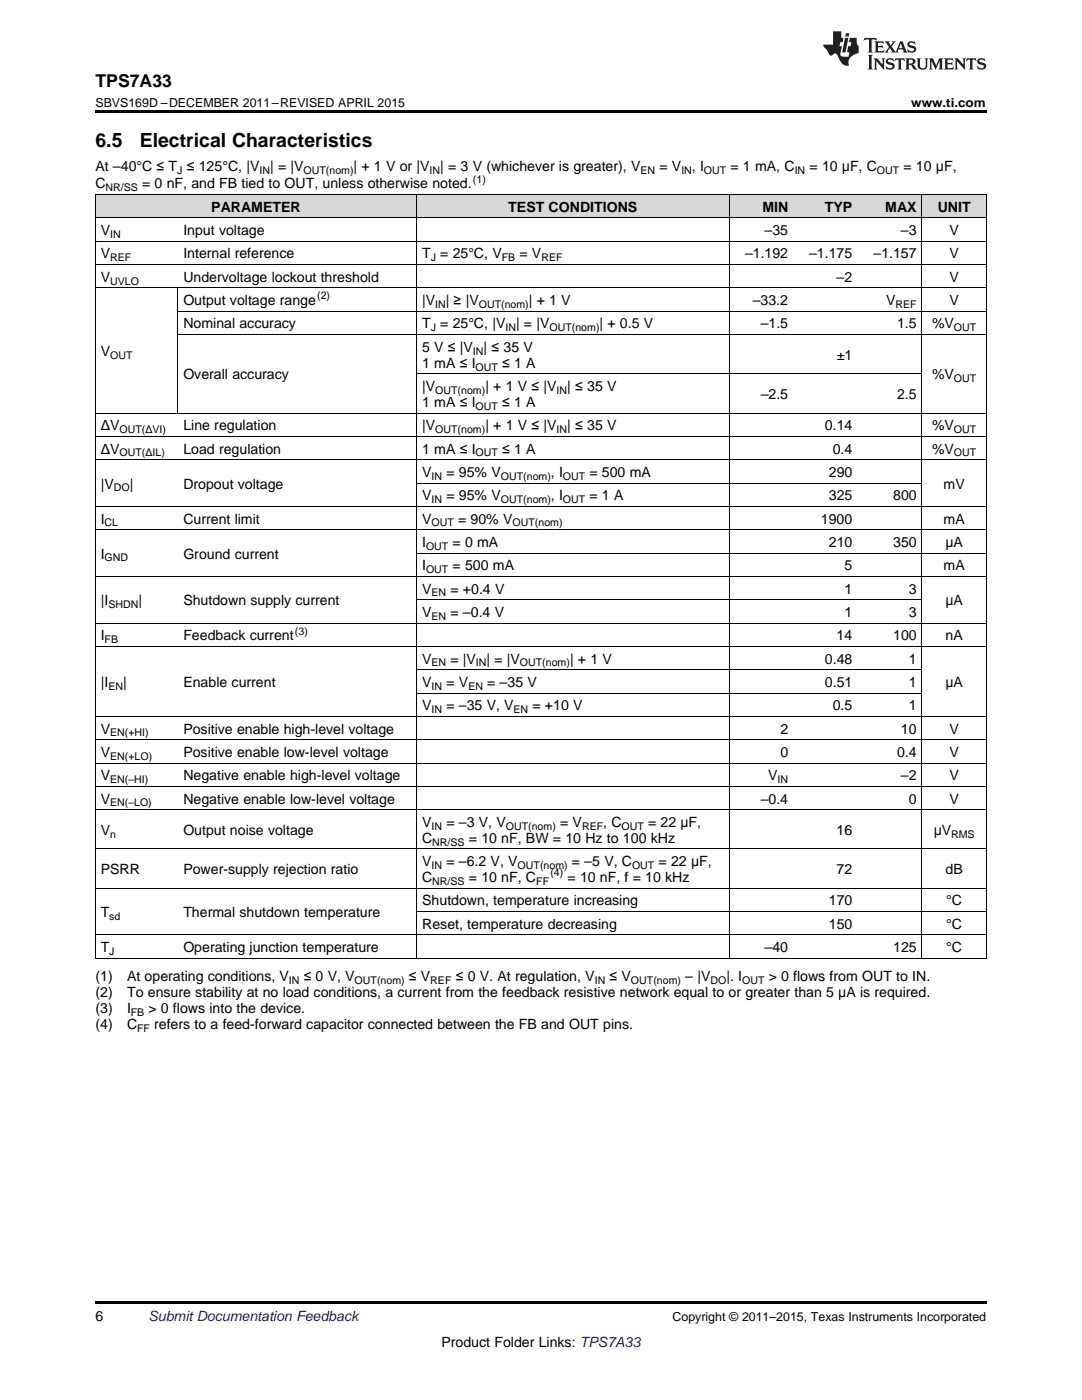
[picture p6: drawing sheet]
<svg xmlns="http://www.w3.org/2000/svg" width="216mm" height="279mm" viewBox="0 0 216 279" stroke-linecap="round" stroke-linejoin="round" font-family="sans-serif">
<defs><g id="words">
<g font-size="3.9">
<text x="19" y="29.3">6.5</text>
<text x="27.9" y="29.3">Electrical Characteristics</text>
</g>
<text font-size="3.5" x="19" y="17.3">TPS7A33</text>
<g font-size="2.8">
<text x="19" y="34.1">At –40°C ≤ T ≤ 125°C, |V</text>
<text x="53.9" y="34.1">| = |V</text>
<text x="70.6" y="34.1">| + 1 V or |V</text>
<text x="87.8" y="34.1">| = 3 V (whichever is greater), V</text>
<text x="131.6" y="34.1">= V</text>
<text x="138.1" y="34.1">, I</text>
<text x="145.8" y="34.1">= 1 mA, C</text>
<text x="161.5" y="34.1">= 10 μF, C</text>
<text x="180.3" y="34.1">= 10 μF,</text>
<text x="19" y="37.6">C</text>
<text x="28.4" y="37.6">= 0 nF, and FB tied to OUT, unless otherwise noted.</text>
<text x="20.1" y="46.9">V</text>
<text x="36.6" y="46.9">Input voltage</text>
<text x="42.2" y="42.3">PARAMETER</text>
<text x="101.4" y="42.3">TEST CONDITIONS</text>
<text x="152.1" y="42.3">MIN</text>
<text x="152.6" y="46.9">–35</text>
<text x="164.6" y="42.3">TYP</text>
<text x="176.6" y="42.3">MAX</text>
<text x="179.8" y="46.9">–3</text>
<text x="187.1" y="42.3">UNIT</text>
<text x="189.5" y="46.9">V</text>
<text x="20.1" y="51.6">V</text>
<text x="36.6" y="51.6">Internal reference</text>
<text x="84.2" y="51.6">T = 25°C, V</text>
<text x="103.6" y="51.6">= V</text>
<text x="148.7" y="51.6">–1.192</text>
<text x="161.5" y="51.6">–1.175</text>
<text x="174.3" y="51.6">–1.157</text>
<text x="189.5" y="51.6">V</text>
<text x="20.1" y="56.2">V</text>
<text x="36.6" y="56.2">Undervoltage lockout threshold</text>
<text x="166.9" y="56.2">–2</text>
<text x="189.5" y="56.2">V</text>
<text x="36.6" y="60.9">Output voltage range</text>
<text x="36.6" y="65.5">Nominal accuracy</text>
<text x="84.2" y="60.9">|V</text>
<text x="84.2" y="65.5">T = 25°C, |V</text>
<text x="89" y="60.9">| ≥ |V</text>
<text x="103" y="65.5">| = |V</text>
<text x="105.5" y="60.9">| + 1 V</text>
<text x="119.6" y="65.5">| + 0.5 V</text>
<text x="150.2" y="60.9">–33.2</text>
<text x="151.8" y="65.5">–1.5</text>
<text x="176.8" y="60.9">V</text>
<text x="179" y="65.5">1.5</text>
<text x="186" y="65.5">%V</text>
<text x="189.5" y="60.9">V</text>
<text x="20.1" y="71">V</text>
<text x="84.2" y="70.2">5 V ≤ |V</text>
<text x="96.5" y="70.2">| ≤ 35 V</text>
<text x="167" y="71.8">±1</text>
<text x="36.6" y="75.7">Overall accuracy</text>
<text x="84.2" y="73.4">1 mA ≤ I</text>
<text x="100.2" y="73.4">≤ 1 A</text>
<text x="186" y="75.7">%V</text>
<text x="84.2" y="78">|V</text>
<text x="84.2" y="81.2">1 mA ≤ I</text>
<text x="96.8" y="78">| + 1 V ≤ |V</text>
<text x="100.2" y="81.2">≤ 1 A</text>
<text x="113.2" y="78">| ≤ 35 V</text>
<text x="151.8" y="79.6">–2.5</text>
<text x="179" y="79.6">2.5</text>
<text x="20.1" y="85.9">ΔV</text>
<text x="36.6" y="85.9">Line regulation</text>
<text x="84.2" y="85.9">|V</text>
<text x="96.8" y="85.9">| + 1 V ≤ |V</text>
<text x="113.2" y="85.9">| ≤ 35 V</text>
<text x="164.6" y="85.9">0.14</text>
<text x="186" y="85.9">%V</text>
<text x="20.1" y="90.5">ΔV</text>
<text x="36.6" y="90.5">Load regulation</text>
<text x="84.2" y="90.5">1 mA ≤ I</text>
<text x="84.2" y="95.2">V</text>
<text x="89.1" y="95.2">= 95% V</text>
<text x="100.2" y="90.5">≤ 1 A</text>
<text x="109.9" y="95.2">, I</text>
<text x="117.6" y="95.2">= 500 mA</text>
<text x="165.4" y="95.2">290</text>
<text x="166.2" y="90.5">0.4</text>
<text x="186" y="90.5">%V</text>
<text x="20.1" y="97.5">|V</text>
<text x="25.9" y="97.5">|</text>
<text x="36.6" y="97.5">Dropout voltage</text>
<text x="84.2" y="99.8">V</text>
<text x="89.1" y="99.8">= 95% V</text>
<text x="109.9" y="99.8">, I</text>
<text x="117.6" y="99.8">= 1 A</text>
<text x="165.4" y="99.8">325</text>
<text x="178.2" y="99.8">800</text>
<text x="188.3" y="97.5">mV</text>
<text x="20.1" y="104.5">I</text>
<text x="36.6" y="104.5">Current limit</text>
<text x="84.2" y="104.5">V</text>
<text x="91.4" y="104.5">= 90% V</text>
<text x="163.8" y="104.5">1900</text>
<text x="188.3" y="104.5">mA</text>
<text x="20.1" y="111.5">I</text>
<text x="36.6" y="111.5">Ground current</text>
<text x="84.2" y="109.1">I</text>
<text x="84.2" y="113.8">I</text>
<text x="90.3" y="109.1">= 0 mA</text>
<text x="90.3" y="113.8">= 500 mA</text>
<text x="165.4" y="109.1">210</text>
<text x="168.5" y="113.8">5</text>
<text x="178.2" y="109.1">350</text>
<text x="188.3" y="113.8">mA</text>
<text x="188.7" y="109.1">μA</text>
<text x="84.2" y="118.5">V</text>
<text x="89.9" y="118.5">= +0.4 V</text>
<text x="168.5" y="118.5">1</text>
<text x="181.4" y="118.5">3</text>
<text x="20.1" y="120.8">|I</text>
<text x="27.6" y="120.8">|</text>
<text x="36.6" y="120.8">Shutdown supply current</text>
<text x="84.2" y="123.1">V</text>
<text x="89.9" y="123.1">= –0.4 V</text>
<text x="168.5" y="123.1">1</text>
<text x="181.4" y="123.1">3</text>
<text x="188.7" y="120.8">μA</text>
<text x="20.1" y="127.8">I</text>
<text x="36.6" y="127.8">Feedback current</text>
<text x="166.9" y="127.8">14</text>
<text x="178.2" y="127.8">100</text>
<text x="188.7" y="127.8">nA</text>
<text x="20.1" y="137.1">|I</text>
<text x="24.6" y="137.1">|</text>
<text x="36.6" y="137.1">Enable current</text>
<text x="84.2" y="132.4">V</text>
<text x="84.2" y="137.1">V</text>
<text x="89.1" y="137.1">= V</text>
<text x="89.9" y="132.4">= |V</text>
<text x="97.1" y="132.4">| = |V</text>
<text x="97.2" y="137.1">= –35 V</text>
<text x="113.7" y="132.4">| + 1 V</text>
<text x="164.6" y="132.4">0.48</text>
<text x="164.6" y="137.1">0.51</text>
<text x="181.4" y="132.4">1</text>
<text x="181.4" y="137.1">1</text>
<text x="188.7" y="137.1">μA</text>
<text x="84.2" y="141.7">V</text>
<text x="89.1" y="141.7">= –35 V, V</text>
<text x="106.3" y="141.7">= +10 V</text>
<text x="166.2" y="141.7">0.5</text>
<text x="181.4" y="141.7">1</text>
<text x="20.1" y="146.4">V</text>
<text x="36.6" y="146.4">Positive enable high-level voltage</text>
<text x="155.7" y="146.4">2</text>
<text x="179.8" y="146.4">10</text>
<text x="189.5" y="146.4">V</text>
<text x="20.1" y="151.1">V</text>
<text x="20.1" y="155.7">V</text>
<text x="36.6" y="151.1">Positive enable low-level voltage</text>
<text x="36.6" y="155.7">Negative enable high-level voltage</text>
<text x="153.3" y="155.7">V</text>
<text x="155.7" y="151.1">0</text>
<text x="179" y="151.1">0.4</text>
<text x="179.8" y="155.7">–2</text>
<text x="189.5" y="151.1">V</text>
<text x="189.5" y="155.7">V</text>
<text x="20.1" y="160.4">V</text>
<text x="36.6" y="160.4">Negative enable low-level voltage</text>
<text x="151.8" y="160.4">–0.4</text>
<text x="181.4" y="160.4">0</text>
<text x="189.5" y="160.4">V</text>
<text x="20.1" y="166.6">V</text>
<text x="36.6" y="166.6">Output noise voltage</text>
<text x="84.2" y="165">V</text>
<text x="89.1" y="165">= –3 V, V</text>
<text x="111.8" y="165">= V</text>
<text x="120.4" y="165">, C</text>
<text x="129.3" y="165">= 22 μF,</text>
<text x="166.9" y="166.6">16</text>
<text x="186.3" y="166.6">μV</text>
<text x="84.2" y="168.2">C</text>
<text x="84.2" y="172.9">V</text>
<text x="89.1" y="172.9">= –6.2 V, V</text>
<text x="93.6" y="168.2">= 10 nF, BW = 10 Hz to 100 kHz</text>
<text x="114.1" y="172.9">= –5 V, C</text>
<text x="131.4" y="172.9">= 22 μF,</text>
<text x="20.1" y="174.4">PSRR</text>
<text x="36.6" y="174.4">Power-supply rejection ratio</text>
<text x="84.2" y="176">C</text>
<text x="93.6" y="176">= 10 nF, C</text>
<text x="113.2" y="176">= 10 nF, f = 10 kHz</text>
<text x="166.9" y="174.4">72</text>
<text x="188.7" y="174.4">dB</text>
<text x="20.1" y="183">T</text>
<text x="36.6" y="183">Thermal shutdown temperature</text>
<text x="84.2" y="180.7">Shutdown, temperature increasing</text>
<text x="84.2" y="185.3">Reset, temperature decreasing</text>
<text x="165.4" y="180.7">170</text>
<text x="165.4" y="185.3">150</text>
<text x="188.8" y="180.7">°C</text>
<text x="188.8" y="185.3">°C</text>
<text x="20.1" y="190">T</text>
<text x="36.6" y="190">Operating junction temperature</text>
<text x="152.6" y="190">–40</text>
<text x="178.2" y="190">125</text>
<text x="188.8" y="190">°C</text>
<text x="19" y="195.9">(1)</text>
<text x="25.4" y="195.9">At operating conditions, V</text>
<text x="60.6" y="195.9">≤ 0 V, V</text>
<text x="81.6" y="195.9">≤ V</text>
<text x="90.9" y="195.9">≤ 0 V. At regulation, V</text>
<text x="121.6" y="195.9">≤ V</text>
<text x="136.7" y="195.9">– |V</text>
<text x="144.9" y="195.9">|. I</text>
<text x="153.4" y="195.9">&gt; 0 flows from OUT to IN.</text>
<text x="19" y="199">(2)</text>
<text x="19" y="202.2">(3)</text>
<text x="25.4" y="199">To ensure stability at no load conditions, a current from the feedback resistive network equal to or greater than 5 μA is required.</text>
<text x="25.4" y="202.2">I</text>
<text x="29.6" y="202.2">&gt; 0 flows into the device.</text>
<text x="19" y="205.4">(4)</text>
<text x="25.4" y="205.4">C</text>
<text x="30.8" y="205.4">refers to a feed-forward capacitor connected between the FB and OUT pins.</text>
<text x="19" y="263.6">6</text>
<text x="88.1" y="268.9">Product Folder Links: TPS7A33</text>
</g>
<text font-size="2.8" fill="#0000c8" x="29.6" y="263.6">Submit Documentation Feedback</text>
<g font-size="2.5">
<text x="19" y="21.4">SBVS169D –DECEMBER 2011–REVISED APRIL 2015</text>
<text x="181.8" y="21.4">www.ti.com</text>
<text x="134.2" y="263.6">Copyright © 2011–2015, Texas Instruments Incorporated</text>
</g>
<g font-size="2.1">
<text x="35.3" y="34.6">J</text>
<text x="51.8" y="34.6">IN</text>
<text x="60.6" y="34.6">OUT(nom)</text>
<text x="85.7" y="34.6">IN</text>
<text x="127.8" y="34.6">EN</text>
<text x="136" y="34.6">IN</text>
<text x="140.5" y="34.6">OUT</text>
<text x="158.6" y="34.6">IN</text>
<text x="175" y="34.6">OUT</text>
<text x="21.1" y="38.2">NR/SS</text>
<text x="94.4" y="36.5">(1)</text>
<text x="22" y="47.5">IN</text>
<text x="22" y="52.1">REF</text>
<text x="85.9" y="52.1">J</text>
<text x="100.1" y="52.1">FB</text>
<text x="108" y="52.1">REF</text>
<text x="22" y="56.8">UVLO</text>
<text x="63.3" y="59.8">(2)</text>
<text x="86.9" y="61.5">IN</text>
<text x="95.5" y="61.5">OUT(nom)</text>
<text x="178.7" y="61.5">REF</text>
<text x="22" y="71.6">OUT</text>
<text x="85.9" y="66.1">J</text>
<text x="94.4" y="70.8">IN</text>
<text x="100.9" y="66.1">IN</text>
<text x="109.6" y="66.1">OUT(nom)</text>
<text x="190.4" y="66.1">OUT</text>
<text x="94.9" y="73.9">OUT</text>
<text x="190.4" y="76.3">OUT</text>
<text x="86.9" y="78.6">OUT(nom)</text>
<text x="94.9" y="81.8">OUT</text>
<text x="111.1" y="78.6">IN</text>
<text x="23.8" y="86.4">OUT(ΔVI)</text>
<text x="86.9" y="86.4">OUT(nom)</text>
<text x="111.1" y="86.4">IN</text>
<text x="190.4" y="86.4">OUT</text>
<text x="23.8" y="91.1">OUT(ΔIL)</text>
<text x="86.1" y="95.7">IN</text>
<text x="94.9" y="91.1">OUT</text>
<text x="99.9" y="95.7">OUT(nom)</text>
<text x="112.3" y="95.7">OUT</text>
<text x="190.4" y="91.1">OUT</text>
<text x="22.7" y="98.1">DO</text>
<text x="86.1" y="100.4">IN</text>
<text x="99.9" y="100.4">OUT(nom)</text>
<text x="112.3" y="100.4">OUT</text>
<text x="20.9" y="105.1">CL</text>
<text x="86.1" y="105.1">OUT</text>
<text x="102.3" y="105.1">OUT(nom)</text>
<text x="20.9" y="112">GND</text>
<text x="85" y="109.7">OUT</text>
<text x="85" y="114.4">OUT</text>
<text x="86.1" y="119">EN</text>
<text x="21.6" y="121.4">SHDN</text>
<text x="86.1" y="123.7">EN</text>
<text x="20.9" y="128.3">FB</text>
<text x="58.8" y="126.6">(3)</text>
<text x="21.6" y="137.7">EN</text>
<text x="86.1" y="133">EN</text>
<text x="86.1" y="137.7">IN</text>
<text x="93.5" y="137.7">EN</text>
<text x="95" y="133">IN</text>
<text x="103.7" y="133">OUT(nom)</text>
<text x="86.1" y="142.3">IN</text>
<text x="102.5" y="142.3">EN</text>
<text x="22" y="147">EN(+HI)</text>
<text x="22" y="151.6">EN(+LO)</text>
<text x="22" y="156.3">EN(–HI)</text>
<text x="22" y="160.9">EN(–LO)</text>
<text x="155.2" y="156.3">IN</text>
<text x="22" y="167.2">n</text>
<text x="86.1" y="165.6">IN</text>
<text x="100.9" y="165.6">OUT(nom)</text>
<text x="116.1" y="165.6">REF</text>
<text x="124" y="165.6">OUT</text>
<text x="189.8" y="167.2">RMS</text>
<text x="86.1" y="173.4">IN</text>
<text x="86.3" y="168.8">NR/SS</text>
<text x="103.3" y="173.4">OUT(nom)</text>
<text x="126.1" y="173.4">OUT</text>
<text x="86.3" y="176.6">NR/SS</text>
<text x="107" y="176.6">FF</text>
<text x="109.8" y="174.9">(4)</text>
<text x="21.8" y="183.6">sd</text>
<text x="21.8" y="190.6">J</text>
<text x="57.6" y="196.4">IN</text>
<text x="70.8" y="196.4">OUT(nom)</text>
<text x="85.9" y="196.4">REF</text>
<text x="118.7" y="196.4">IN</text>
<text x="125.9" y="196.4">OUT(nom)</text>
<text x="141.8" y="196.4">DO</text>
<text x="148.1" y="196.4">OUT</text>
<text x="26.1" y="202.8">FB</text>
<text x="27.3" y="206">FF</text>
</g>
</g></defs>
<g fill="#d8d8d8">
<path d="M19 38.9h16.5v4.6h-16.5z"/>
<path d="M35.5 38.9h27.5v4.6h-27.5z"/>
<path d="M63 38.9h20.2v4.6h-20.2z"/>
<path d="M83.2 38.9h34.8v4.6h-34.8z"/>
<path d="M118 38.9h27.5v4.6h-27.5z"/>
<path d="M145.5 38.9h12.8v4.6h-12.8z"/>
<path d="M158.3 38.9h12.9v4.6h-12.9z"/>
<path d="M171.2 38.9h12.8v4.6h-12.8z"/>
<path d="M184 38.9h12.8v4.6h-12.8z"/>
</g>
<path d="M19 22h177.8v.5h-177.8zM19 191.2l.2 .1zM62.9 191.2l.1 .1zM83.1 191.2l.1 .1zM117.9 191.2l.1 .1zM145.4 191.2l.1 .1zM183.9 191.2l.1 .1zM196.7 191.2l.1 .1zM19 259.7h177.8v.5h-177.8z" fill="#000"/>
<g fill="none" stroke="#000" stroke-width=".2">
<path d="M19 38.8h177.8M19.1 38.8v152.5M83.1 38.8v152.5M145.5 38.8v152.5M184 38.8v152.5M196.8 38.8v152.5M19 57.4h177.8M19 52.8h177.8M19 48.1h177.8M19 43.5h177.8M35.5 57.5v25M35.5 66.8h161.3"/>
<path d="M35.5 62.1h161.3M83.2 74.6h100.8M19 91.7h177.8M19 87.1h177.8M19 82.4h177.8M83.2 96.4h100.8M19 115h177.8M19 105.7h177.8M19 101.1h177.8M83.2 119.7h100.8M83.2 110.4h113.6M19 129h177.8"/>
<path d="M19 124.3h177.8M83.2 138.3h100.8M83.2 133.6h100.8M19 156.9h177.8M19 152.3h177.8M19 147.6h177.8M19 143h177.8M19 177.3h177.8M19 169.4h177.8M19 161.6h177.8M19 191.2h177.8M19 186.6h177.8"/>
<path d="M83.2 181.9h113.6"/>
</g>
<g fill="#231f20">
<path d="M172.5 7.6l-.1 .5 .4-.2h.6v.1v2.1l-.2 .4h.9l-.2-.4v-2.1l.1-.1h.5l.5 .2-.2-.5zM174.5 8.3l.2 .3v1.5l-.2 .4h1.8l.2-.6a1.04 1.04 0 0 1-1.3 .2v-.7h.6l.3 .2v-.6l-.3 .2h-.6v-.6l.8-.1 .4 .3-.2-.5zM176.5 8.3l.9 1.1-.9 1.1h.8l-.2-.2 .4-.7 .5 .7-.2 .2h1.5l-.2-.2 .2-.4h.9l.1 .4-.2 .2h1l-.3-.3-.7-1.9h-.5l-.9 2-.8-1 .9-1h-.8l.1 .3-.4 .5-.3-.6 .1-.2zM179.7 8.6l.4 1h-.7zM181.3 8.4a.63 .63 0 0 0-.2 .7 .63 .63 0 0 0 .6 .4l.6 .2 .1 .2a.75 .75 0 0 1-.7 .4 .75 .75 0 0 1-.6-.5l.1 .7 .1-.1a1.11 1.11 0 0 0 1.5-.6 1.13 1.13 0 0 0-1.2-.8l-.1-.4a1.04 1.04 0 0 1 1.2 .2l-.2-.5-.2 .1-.4-.2zM173.2 10.9l.2 .4v2.2l-.2 .4h1l-.3-.4v-2.2l.3-.4zM174.3 11.6l.3 .4v1.5l-.3 .4h.8l-.2-.4v-1.3l1.5 1.7v-1.9l.2-.4h-.7l.2 .4v.9l-1.1-1.3zM177 11.8a.62 .62 0 0 0-.2 .7 .62 .62 0 0 0 .6 .4l.6 .1 .1 .3a.76 .76 0 0 1-.7 .3 .76 .76 0 0 1-.7-.4l.2 .7 .1-.1a1.11 1.11 0 0 0 1.5-.6 1.13 1.13 0 0 0-1.2-.8l-.1-.4a1.04 1.04 0 0 1 1.2 .2l-.2-.6-.2 .1-.5-.1zM178.7 11.6l-.2 .6a.61 .61 0 0 1 .8-.3v1.6l-.2 .4h.9l-.2-.4v-1.6a.63 .63 0 0 1 .7 .3l-.1-.6zM180.6 11.6l.3 .4v1.5l-.3 .4h1l-.2-.2-.1-.8 .6 .2a.76 .76 0 0 0 1.2 .7l-1-1a.58 .58 0 0 0 .6-.5 .58 .58 0 0 0-.5-.6zM181.4 11.9h.1a.45 .45 0 0 1 .5 .1 .45 .45 0 0 1 .1 .5l-.8 .2zM182.9 11.6l.2 .2a2.17 2.17 0 0 0 .3 1.9 .99 .99 0 0 0 1.6-.6v-1.1l.2-.4h-.7l.2 .2a1.92 1.92 0 0 1-.2 1.8 .6 .6 0 0 1-.9-.5v-1.1l.2-.4zM185.4 11.6l.2 .4v1.5l-.2 .4h.7l-.2-.4v-1.4l.8 1.8 .8-1.8v1.4l-.2 .4h.9l-.2-.4v-1.5l.2-.4h-.8l-.6 1.5-.6-1.5zM188.4 11.6l.2 .4v1.5l-.2 .4h1.8l.1-.6a1.04 1.04 0 0 1-1.2 .1v-.6h.5l.4 .2v-.6l-.4 .2h-.5v-.7h.8l.3 .3-.1-.6zM190.5 11.6l.2 .4v1.5l-.2 .4h.7l-.2-.4v-1.3l1.5 1.7v-1.9l.2-.4h-.7l.2 .4v.9l-1.1-1.3zM192.9 11.6l-.1 .6a.61 .61 0 0 1 .7-.3l.1 1.6-.3 .4h1l-.3-.4 .1-1.6a.63 .63 0 0 1 .7 .3l-.1-.6zM195.2 11.8a.62 .62 0 0 0-.2 .7 .62 .62 0 0 0 .6 .4l.6 .1 .1 .3a.76 .76 0 0 1-.7 .3 .76 .76 0 0 1-.6-.4l.1 .7 .1-.1a1.11 1.11 0 0 0 1.6-.6 1.13 1.13 0 0 0-1.3-.8l-.1-.4a1.04 1.04 0 0 1 1.2 .2l-.1-.6-.2 .1-.5-.1z"/>
<path d="M166.2 6.3v2.6h-1.9v.4l.8 .9a.91 .91 0 0 0 1 .8 .56 .56 0 0 1 .5-.3 .56 .56 0 0 1 .5 .3l.4 .8a1.53 1.53 0 0 0 1.9 1.2 1.54 1.54 0 0 1 1-2.1l.9-.3v-1.4a1.52 1.52 0 0 1-.4-1.6h-1.3l-.2 .8h.5l-.2 .8h-.5l-.1 1v.2l.4 .1-.2 .8a1.93 1.93 0 0 1-1.6-.3l.3-1.8h-.5l.2-.8h.4l.2-.8h-.4v-1.3zM168.6 7.6l-.6 2.9h.7l.6-2.9zM168.8 6.6l-.1 .7h.6l.2-.7z"/>
</g>
<use href="#words"/>
</svg>
